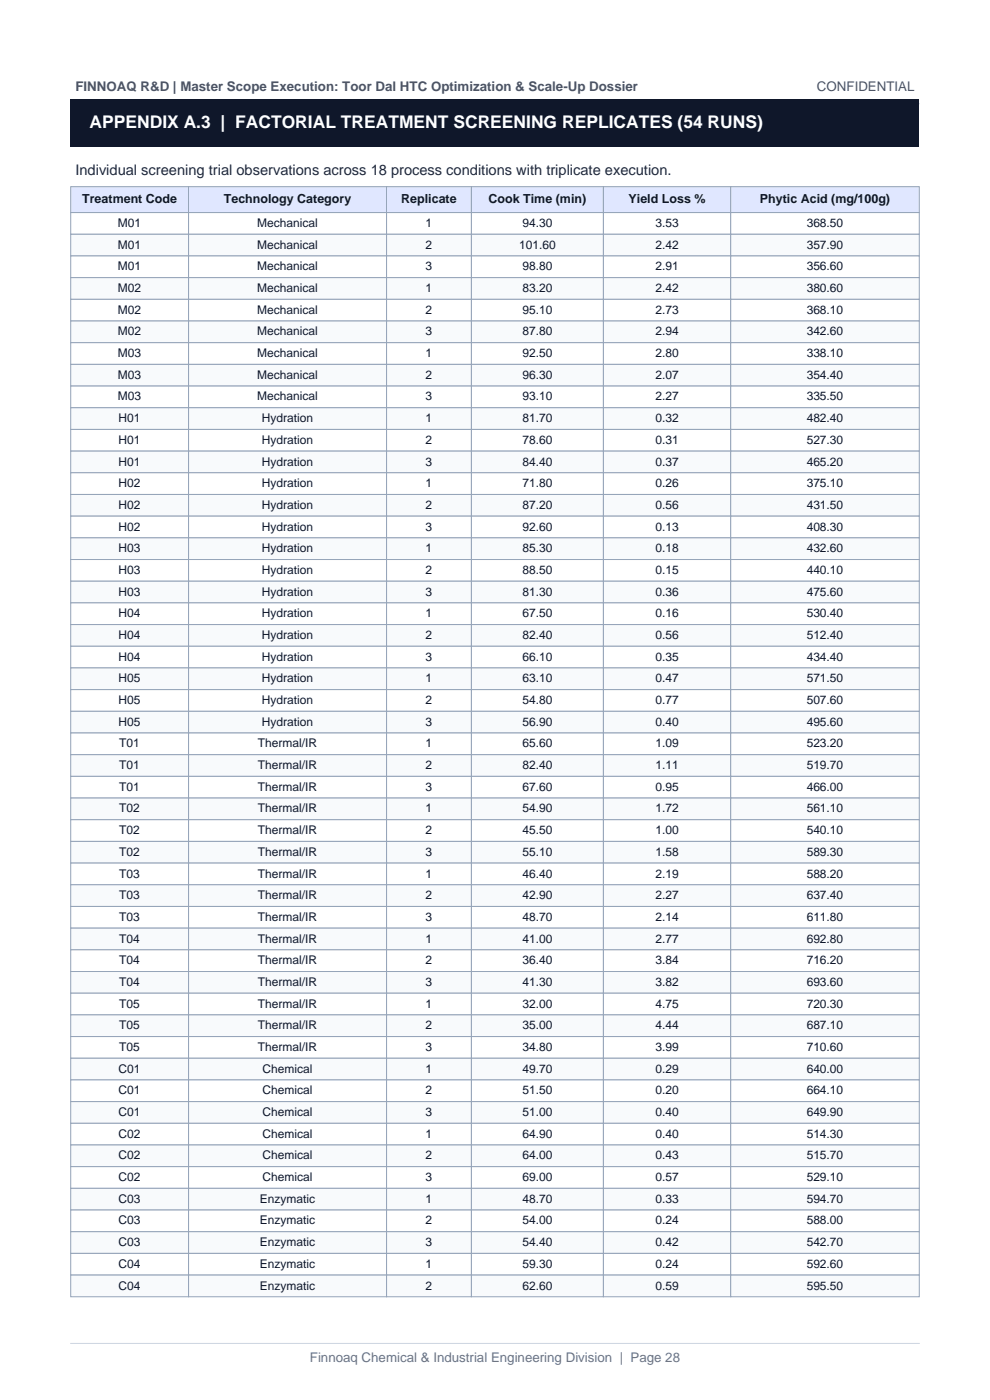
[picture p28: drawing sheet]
<svg xmlns="http://www.w3.org/2000/svg" width="210mm" height="297mm" viewBox="0 0 210 297" stroke-linecap="round" stroke-linejoin="round" font-family="sans-serif">
<defs><g id="words">
<text font-size="3.7" fill="#fff" x="19" y="27.2">APPENDIX A.3 | FACTORIAL TREATMENT SCREENING REPLICATES (54 RUNS)</text>
<text font-size="3.1" fill="#1e293b" x="16" y="37">Individual screening trial observations across 18 process conditions with triplicate execution.</text>
<g font-size="2.8" fill="#475569">
<text x="16" y="19.3">FINNOAQ R&amp;D | Master Scope Execution: Toor Dal HTC Optimization &amp; Scale-Up Dossier</text>
<text x="173.3" y="19.3">CONFIDENTIAL</text>
</g>
<text font-size="2.8" fill="#64748b" x="65.7" y="288.8">Finnoaq Chemical &amp; Industrial Engineering Division | Page 28</text>
<g font-size="2.6" fill="#0f172a">
<text x="17.4" y="43.1">Treatment Code</text>
<text x="47.5" y="43.1">Technology Category</text>
<text x="85.1" y="43.1">Replicate</text>
<text x="103.6" y="43.1">Cook Time (min)</text>
<text x="133.3" y="43.1">Yield Loss %</text>
<text x="161.2" y="43.1">Phytic Acid (mg/100g)</text>
</g>
<g font-size="2.5" fill="#0f172a">
<text x="25" y="48.2">M01</text>
<text x="25" y="52.8">M01</text>
<text x="54.6" y="48.2">Mechanical</text>
<text x="54.6" y="52.8">Mechanical</text>
<text x="90.3" y="48.2">1</text>
<text x="90.3" y="52.8">2</text>
<text x="110.1" y="52.8">101.60</text>
<text x="110.8" y="48.2">94.30</text>
<text x="139" y="48.2">3.53</text>
<text x="139" y="52.8">2.42</text>
<text x="171.1" y="48.2">368.50</text>
<text x="171.1" y="52.8">357.90</text>
<text x="25" y="57.4">M01</text>
<text x="54.6" y="57.4">Mechanical</text>
<text x="90.3" y="57.4">3</text>
<text x="110.8" y="57.4">98.80</text>
<text x="139" y="57.4">2.91</text>
<text x="171.1" y="57.4">356.60</text>
<text x="25" y="62">M02</text>
<text x="54.6" y="62">Mechanical</text>
<text x="90.3" y="62">1</text>
<text x="110.8" y="62">83.20</text>
<text x="139" y="62">2.42</text>
<text x="171.1" y="62">380.60</text>
<text x="25" y="66.6">M02</text>
<text x="25" y="71.2">M02</text>
<text x="54.6" y="66.6">Mechanical</text>
<text x="54.6" y="71.2">Mechanical</text>
<text x="90.3" y="66.6">2</text>
<text x="90.3" y="71.2">3</text>
<text x="110.8" y="66.6">95.10</text>
<text x="110.8" y="71.2">87.80</text>
<text x="139" y="66.6">2.73</text>
<text x="139" y="71.2">2.94</text>
<text x="171.1" y="66.6">368.10</text>
<text x="171.1" y="71.2">342.60</text>
<text x="25" y="75.8">M03</text>
<text x="54.6" y="75.8">Mechanical</text>
<text x="90.3" y="75.8">1</text>
<text x="110.8" y="75.8">92.50</text>
<text x="139" y="75.8">2.80</text>
<text x="171.1" y="75.8">338.10</text>
<text x="25" y="80.4">M03</text>
<text x="54.6" y="80.4">Mechanical</text>
<text x="90.3" y="80.4">2</text>
<text x="110.8" y="80.4">96.30</text>
<text x="139" y="80.4">2.07</text>
<text x="171.1" y="80.4">354.40</text>
<text x="25" y="85">M03</text>
<text x="25.2" y="89.6">H01</text>
<text x="54.6" y="85">Mechanical</text>
<text x="55.6" y="89.6">Hydration</text>
<text x="90.3" y="85">3</text>
<text x="90.3" y="89.6">1</text>
<text x="110.8" y="85">93.10</text>
<text x="110.8" y="89.6">81.70</text>
<text x="139" y="85">2.27</text>
<text x="139" y="89.6">0.32</text>
<text x="171.1" y="85">335.50</text>
<text x="171.1" y="89.6">482.40</text>
<text x="25.2" y="94.2">H01</text>
<text x="55.6" y="94.2">Hydration</text>
<text x="90.3" y="94.2">2</text>
<text x="110.8" y="94.2">78.60</text>
<text x="139" y="94.2">0.31</text>
<text x="171.1" y="94.2">527.30</text>
<text x="25.2" y="98.8">H01</text>
<text x="55.6" y="98.8">Hydration</text>
<text x="90.3" y="98.8">3</text>
<text x="110.8" y="98.8">84.40</text>
<text x="139" y="98.8">0.37</text>
<text x="171.1" y="98.8">465.20</text>
<text x="25.2" y="103.4">H02</text>
<text x="25.2" y="108">H02</text>
<text x="55.6" y="103.4">Hydration</text>
<text x="55.6" y="108">Hydration</text>
<text x="90.3" y="103.4">1</text>
<text x="90.3" y="108">2</text>
<text x="110.8" y="103.4">71.80</text>
<text x="110.8" y="108">87.20</text>
<text x="139" y="103.4">0.26</text>
<text x="139" y="108">0.56</text>
<text x="171.1" y="103.4">375.10</text>
<text x="171.1" y="108">431.50</text>
<text x="25.2" y="112.6">H02</text>
<text x="55.6" y="112.6">Hydration</text>
<text x="90.3" y="112.6">3</text>
<text x="110.8" y="112.6">92.60</text>
<text x="139" y="112.6">0.13</text>
<text x="171.1" y="112.6">408.30</text>
<text x="25.2" y="117.2">H03</text>
<text x="55.6" y="117.2">Hydration</text>
<text x="90.3" y="117.2">1</text>
<text x="110.8" y="117.2">85.30</text>
<text x="139" y="117.2">0.18</text>
<text x="171.1" y="117.2">432.60</text>
<text x="25.2" y="121.8">H03</text>
<text x="55.6" y="121.8">Hydration</text>
<text x="90.3" y="121.8">2</text>
<text x="110.8" y="121.8">88.50</text>
<text x="139" y="121.8">0.15</text>
<text x="171.1" y="121.8">440.10</text>
<text x="25.2" y="126.4">H03</text>
<text x="25.2" y="131">H04</text>
<text x="55.6" y="126.4">Hydration</text>
<text x="55.6" y="131">Hydration</text>
<text x="90.3" y="126.4">3</text>
<text x="90.3" y="131">1</text>
<text x="110.8" y="126.4">81.30</text>
<text x="110.8" y="131">67.50</text>
<text x="139" y="126.4">0.36</text>
<text x="139" y="131">0.16</text>
<text x="171.1" y="126.4">475.60</text>
<text x="171.1" y="131">530.40</text>
<text x="25.2" y="135.6">H04</text>
<text x="55.6" y="135.6">Hydration</text>
<text x="90.3" y="135.6">2</text>
<text x="110.8" y="135.6">82.40</text>
<text x="139" y="135.6">0.56</text>
<text x="171.1" y="135.6">512.40</text>
<text x="25.2" y="140.2">H04</text>
<text x="55.6" y="140.2">Hydration</text>
<text x="90.3" y="140.2">3</text>
<text x="110.8" y="140.2">66.10</text>
<text x="139" y="140.2">0.35</text>
<text x="171.1" y="140.2">434.40</text>
<text x="25.2" y="144.8">H05</text>
<text x="25.2" y="149.4">H05</text>
<text x="55.6" y="144.8">Hydration</text>
<text x="55.6" y="149.4">Hydration</text>
<text x="90.3" y="144.8">1</text>
<text x="90.3" y="149.4">2</text>
<text x="110.8" y="144.8">63.10</text>
<text x="110.8" y="149.4">54.80</text>
<text x="139" y="144.8">0.47</text>
<text x="139" y="149.4">0.77</text>
<text x="171.1" y="144.8">571.50</text>
<text x="171.1" y="149.4">507.60</text>
<text x="25.2" y="154">H05</text>
<text x="55.6" y="154">Hydration</text>
<text x="90.3" y="154">3</text>
<text x="110.8" y="154">56.90</text>
<text x="139" y="154">0.40</text>
<text x="171.1" y="154">495.60</text>
<text x="25.3" y="158.6">T01</text>
<text x="54.7" y="158.6">Thermal/IR</text>
<text x="90.3" y="158.6">1</text>
<text x="110.8" y="158.6">65.60</text>
<text x="139" y="158.6">1.09</text>
<text x="171.1" y="158.6">523.20</text>
<text x="25.3" y="163.2">T01</text>
<text x="25.3" y="167.8">T01</text>
<text x="54.7" y="163.2">Thermal/IR</text>
<text x="54.7" y="167.8">Thermal/IR</text>
<text x="90.3" y="163.2">2</text>
<text x="90.3" y="167.8">3</text>
<text x="110.8" y="163.2">82.40</text>
<text x="110.8" y="167.8">67.60</text>
<text x="139" y="163.2">1.11</text>
<text x="139" y="167.8">0.95</text>
<text x="171.1" y="163.2">519.70</text>
<text x="171.1" y="167.8">466.00</text>
<text x="25.3" y="172.4">T02</text>
<text x="54.7" y="172.4">Thermal/IR</text>
<text x="90.3" y="172.4">1</text>
<text x="110.8" y="172.4">54.90</text>
<text x="139" y="172.4">1.72</text>
<text x="171.1" y="172.4">561.10</text>
<text x="25.3" y="177">T02</text>
<text x="54.7" y="177">Thermal/IR</text>
<text x="90.3" y="177">2</text>
<text x="110.8" y="177">45.50</text>
<text x="139" y="177">1.00</text>
<text x="171.1" y="177">540.10</text>
<text x="25.3" y="181.6">T02</text>
<text x="54.7" y="181.6">Thermal/IR</text>
<text x="90.3" y="181.6">3</text>
<text x="110.8" y="181.6">55.10</text>
<text x="139" y="181.6">1.58</text>
<text x="171.1" y="181.6">589.30</text>
<text x="25.3" y="186.2">T03</text>
<text x="25.3" y="190.8">T03</text>
<text x="54.7" y="186.2">Thermal/IR</text>
<text x="54.7" y="190.8">Thermal/IR</text>
<text x="90.3" y="186.2">1</text>
<text x="90.3" y="190.8">2</text>
<text x="110.8" y="186.2">46.40</text>
<text x="110.8" y="190.8">42.90</text>
<text x="139" y="186.2">2.19</text>
<text x="139" y="190.8">2.27</text>
<text x="171.1" y="186.2">588.20</text>
<text x="171.1" y="190.8">637.40</text>
<text x="25.3" y="195.4">T03</text>
<text x="54.7" y="195.4">Thermal/IR</text>
<text x="90.3" y="195.4">3</text>
<text x="110.8" y="195.4">48.70</text>
<text x="139" y="195.4">2.14</text>
<text x="171.1" y="195.4">611.80</text>
<text x="25.3" y="200">T04</text>
<text x="54.7" y="200">Thermal/IR</text>
<text x="90.3" y="200">1</text>
<text x="110.8" y="200">41.00</text>
<text x="139" y="200">2.77</text>
<text x="171.1" y="200">692.80</text>
<text x="25.3" y="204.6">T04</text>
<text x="25.3" y="209.2">T04</text>
<text x="54.7" y="204.6">Thermal/IR</text>
<text x="54.7" y="209.2">Thermal/IR</text>
<text x="90.3" y="204.6">2</text>
<text x="90.3" y="209.2">3</text>
<text x="110.8" y="204.6">36.40</text>
<text x="110.8" y="209.2">41.30</text>
<text x="139" y="204.6">3.84</text>
<text x="139" y="209.2">3.82</text>
<text x="171.1" y="204.6">716.20</text>
<text x="171.1" y="209.2">693.60</text>
<text x="25.3" y="213.8">T05</text>
<text x="54.7" y="213.8">Thermal/IR</text>
<text x="90.3" y="213.8">1</text>
<text x="110.8" y="213.8">32.00</text>
<text x="139" y="213.8">4.75</text>
<text x="171.1" y="213.8">720.30</text>
<text x="25.3" y="218.4">T05</text>
<text x="54.7" y="218.4">Thermal/IR</text>
<text x="90.3" y="218.4">2</text>
<text x="110.8" y="218.4">35.00</text>
<text x="139" y="218.4">4.44</text>
<text x="171.1" y="218.4">687.10</text>
<text x="25.2" y="227.6">C01</text>
<text x="25.3" y="223">T05</text>
<text x="54.7" y="223">Thermal/IR</text>
<text x="55.7" y="227.6">Chemical</text>
<text x="90.3" y="223">3</text>
<text x="90.3" y="227.6">1</text>
<text x="110.8" y="223">34.80</text>
<text x="110.8" y="227.6">49.70</text>
<text x="139" y="223">3.99</text>
<text x="139" y="227.6">0.29</text>
<text x="171.1" y="223">710.60</text>
<text x="171.1" y="227.6">640.00</text>
<text x="25.2" y="232.2">C01</text>
<text x="55.7" y="232.2">Chemical</text>
<text x="90.3" y="232.2">2</text>
<text x="110.8" y="232.2">51.50</text>
<text x="139" y="232.2">0.20</text>
<text x="171.1" y="232.2">664.10</text>
<text x="25.2" y="236.8">C01</text>
<text x="55.7" y="236.8">Chemical</text>
<text x="90.3" y="236.8">3</text>
<text x="110.8" y="236.8">51.00</text>
<text x="139" y="236.8">0.40</text>
<text x="171.1" y="236.8">649.90</text>
<text x="25.2" y="241.4">C02</text>
<text x="25.2" y="246">C02</text>
<text x="55.7" y="241.4">Chemical</text>
<text x="55.7" y="246">Chemical</text>
<text x="90.3" y="241.4">1</text>
<text x="90.3" y="246">2</text>
<text x="110.8" y="241.4">64.90</text>
<text x="110.8" y="246">64.00</text>
<text x="139" y="241.4">0.40</text>
<text x="139" y="246">0.43</text>
<text x="171.1" y="241.4">514.30</text>
<text x="171.1" y="246">515.70</text>
<text x="25.2" y="250.6">C02</text>
<text x="55.7" y="250.6">Chemical</text>
<text x="90.3" y="250.6">3</text>
<text x="110.8" y="250.6">69.00</text>
<text x="139" y="250.6">0.57</text>
<text x="171.1" y="250.6">529.10</text>
<text x="25.2" y="255.2">C03</text>
<text x="55.1" y="255.2">Enzymatic</text>
<text x="90.3" y="255.2">1</text>
<text x="110.8" y="255.2">48.70</text>
<text x="139" y="255.2">0.33</text>
<text x="171.1" y="255.2">594.70</text>
<text x="25.2" y="259.8">C03</text>
<text x="55.1" y="259.8">Enzymatic</text>
<text x="90.3" y="259.8">2</text>
<text x="110.8" y="259.8">54.00</text>
<text x="139" y="259.8">0.24</text>
<text x="171.1" y="259.8">588.00</text>
<text x="25.2" y="264.4">C03</text>
<text x="25.2" y="269">C04</text>
<text x="55.1" y="264.4">Enzymatic</text>
<text x="55.1" y="269">Enzymatic</text>
<text x="90.3" y="264.4">3</text>
<text x="90.3" y="269">1</text>
<text x="110.8" y="264.4">54.40</text>
<text x="110.8" y="269">59.30</text>
<text x="139" y="264.4">0.42</text>
<text x="139" y="269">0.24</text>
<text x="171.1" y="264.4">542.70</text>
<text x="171.1" y="269">592.60</text>
<text x="25.2" y="273.6">C04</text>
<text x="55.1" y="273.6">Enzymatic</text>
<text x="90.3" y="273.6">2</text>
<text x="110.8" y="273.6">62.60</text>
<text x="139" y="273.6">0.59</text>
<text x="171.1" y="273.6">595.50</text>
</g>
</g></defs>
<path d="M15 22h180" fill="none" stroke="#cbd5e1" stroke-width=".21"/>
<path d="M15 21h180v10h-180z" fill="#0f172a"/>
<g fill="#e0e7ff" stroke="#94a3b8" stroke-width=".21">
<path d="M15 39.6h25v5.5h-25z"/>
<path d="M40 39.6h42v5.5h-42z"/>
<path d="M82 39.6h18v5.5h-18z"/>
<path d="M100 39.6h28v5.5h-28z"/>
<path d="M128 39.6h27v5.5h-27z"/>
<path d="M155 39.6h40v5.5h-40z"/>
</g>
<g fill="#fff" stroke="#94a3b8" stroke-width=".21">
<path d="M15 45.1h25v4.6h-25z"/>
<path d="M40 45.1h42v4.6h-42z"/>
<path d="M82 45.1h18v4.6h-18z"/>
<path d="M100 45.1h28v4.6h-28z"/>
<path d="M128 45.1h27v4.6h-27z"/>
<path d="M155 45.1h40v4.6h-40z"/>
</g>
<g fill="#f8fafc" stroke="#94a3b8" stroke-width=".21">
<path d="M15 49.7h25v4.6h-25z"/>
<path d="M40 49.7h42v4.6h-42z"/>
<path d="M82 49.7h18v4.6h-18z"/>
<path d="M100 49.7h28v4.6h-28z"/>
<path d="M128 49.7h27v4.6h-27z"/>
<path d="M155 49.7h40v4.6h-40z"/>
</g>
<g fill="#fff" stroke="#94a3b8" stroke-width=".21">
<path d="M15 54.3h25v4.6h-25z"/>
<path d="M40 54.3h42v4.6h-42z"/>
<path d="M82 54.3h18v4.6h-18z"/>
<path d="M100 54.3h28v4.6h-28z"/>
<path d="M128 54.3h27v4.6h-27z"/>
<path d="M155 54.3h40v4.6h-40z"/>
</g>
<g fill="#f8fafc" stroke="#94a3b8" stroke-width=".21">
<path d="M15 58.9h25v4.6h-25z"/>
<path d="M40 58.9h42v4.6h-42z"/>
<path d="M82 58.9h18v4.6h-18z"/>
<path d="M100 58.9h28v4.6h-28z"/>
<path d="M128 58.9h27v4.6h-27z"/>
<path d="M155 58.9h40v4.6h-40z"/>
</g>
<g fill="#fff" stroke="#94a3b8" stroke-width=".21">
<path d="M15 63.5h25v4.6h-25z"/>
<path d="M40 63.5h42v4.6h-42z"/>
<path d="M82 63.5h18v4.6h-18z"/>
<path d="M100 63.5h28v4.6h-28z"/>
<path d="M128 63.5h27v4.6h-27z"/>
<path d="M155 63.5h40v4.6h-40z"/>
</g>
<g fill="#f8fafc" stroke="#94a3b8" stroke-width=".21">
<path d="M15 68.1h25v4.6h-25z"/>
<path d="M40 68.1h42v4.6h-42z"/>
<path d="M82 68.1h18v4.6h-18z"/>
<path d="M100 68.1h28v4.6h-28z"/>
<path d="M128 68.1h27v4.6h-27z"/>
<path d="M155 68.1h40v4.6h-40z"/>
</g>
<g fill="#fff" stroke="#94a3b8" stroke-width=".21">
<path d="M15 72.7h25v4.6h-25z"/>
<path d="M40 72.7h42v4.6h-42z"/>
<path d="M82 72.7h18v4.6h-18z"/>
<path d="M100 72.7h28v4.6h-28z"/>
<path d="M128 72.7h27v4.6h-27z"/>
<path d="M155 72.7h40v4.6h-40z"/>
</g>
<g fill="#f8fafc" stroke="#94a3b8" stroke-width=".21">
<path d="M15 77.3h25v4.6h-25z"/>
<path d="M40 77.3h42v4.6h-42z"/>
<path d="M82 77.3h18v4.6h-18z"/>
<path d="M100 77.3h28v4.6h-28z"/>
<path d="M128 77.3h27v4.6h-27z"/>
<path d="M155 77.3h40v4.6h-40z"/>
</g>
<g fill="#fff" stroke="#94a3b8" stroke-width=".21">
<path d="M15 81.9h25v4.6h-25z"/>
<path d="M40 81.9h42v4.6h-42z"/>
<path d="M82 81.9h18v4.6h-18z"/>
<path d="M100 81.9h28v4.6h-28z"/>
<path d="M128 81.9h27v4.6h-27z"/>
<path d="M155 81.9h40v4.6h-40z"/>
</g>
<g fill="#f8fafc" stroke="#94a3b8" stroke-width=".21">
<path d="M15 86.5h25v4.6h-25z"/>
<path d="M40 86.5h42v4.6h-42z"/>
<path d="M82 86.5h18v4.6h-18z"/>
<path d="M100 86.5h28v4.6h-28z"/>
<path d="M128 86.5h27v4.6h-27z"/>
<path d="M155 86.5h40v4.6h-40z"/>
</g>
<g fill="#fff" stroke="#94a3b8" stroke-width=".21">
<path d="M15 91.1h25v4.6h-25z"/>
<path d="M40 91.1h42v4.6h-42z"/>
<path d="M82 91.1h18v4.6h-18z"/>
<path d="M100 91.1h28v4.6h-28z"/>
<path d="M128 91.1h27v4.6h-27z"/>
<path d="M155 91.1h40v4.6h-40z"/>
</g>
<g fill="#f8fafc" stroke="#94a3b8" stroke-width=".21">
<path d="M15 95.7h25v4.6h-25z"/>
<path d="M40 95.7h42v4.6h-42z"/>
<path d="M82 95.7h18v4.6h-18z"/>
<path d="M100 95.7h28v4.6h-28z"/>
<path d="M128 95.7h27v4.6h-27z"/>
<path d="M155 95.7h40v4.6h-40z"/>
</g>
<g fill="#fff" stroke="#94a3b8" stroke-width=".21">
<path d="M15 100.3h25v4.6h-25z"/>
<path d="M40 100.3h42v4.6h-42z"/>
<path d="M82 100.3h18v4.6h-18z"/>
<path d="M100 100.3h28v4.6h-28z"/>
<path d="M128 100.3h27v4.6h-27z"/>
<path d="M155 100.3h40v4.6h-40z"/>
</g>
<g fill="#f8fafc" stroke="#94a3b8" stroke-width=".21">
<path d="M15 104.9h25v4.6h-25z"/>
<path d="M40 104.9h42v4.6h-42z"/>
<path d="M82 104.9h18v4.6h-18z"/>
<path d="M100 104.9h28v4.6h-28z"/>
<path d="M128 104.9h27v4.6h-27z"/>
<path d="M155 104.9h40v4.6h-40z"/>
</g>
<g fill="#fff" stroke="#94a3b8" stroke-width=".21">
<path d="M15 109.5h25v4.6h-25z"/>
<path d="M40 109.5h42v4.6h-42z"/>
<path d="M82 109.5h18v4.6h-18z"/>
<path d="M100 109.5h28v4.6h-28z"/>
<path d="M128 109.5h27v4.6h-27z"/>
<path d="M155 109.5h40v4.6h-40z"/>
</g>
<g fill="#f8fafc" stroke="#94a3b8" stroke-width=".21">
<path d="M15 114.1h25v4.6h-25z"/>
<path d="M40 114.1h42v4.6h-42z"/>
<path d="M82 114.1h18v4.6h-18z"/>
<path d="M100 114.1h28v4.6h-28z"/>
<path d="M128 114.1h27v4.6h-27z"/>
<path d="M155 114.1h40v4.6h-40z"/>
</g>
<g fill="#fff" stroke="#94a3b8" stroke-width=".21">
<path d="M15 118.7h25v4.6h-25z"/>
<path d="M40 118.7h42v4.6h-42z"/>
<path d="M82 118.7h18v4.6h-18z"/>
<path d="M100 118.7h28v4.6h-28z"/>
<path d="M128 118.7h27v4.6h-27z"/>
<path d="M155 118.7h40v4.6h-40z"/>
</g>
<g fill="#f8fafc" stroke="#94a3b8" stroke-width=".21">
<path d="M15 123.3h25v4.6h-25z"/>
<path d="M40 123.3h42v4.6h-42z"/>
<path d="M82 123.3h18v4.6h-18z"/>
<path d="M100 123.3h28v4.6h-28z"/>
<path d="M128 123.3h27v4.6h-27z"/>
<path d="M155 123.3h40v4.6h-40z"/>
</g>
<g fill="#fff" stroke="#94a3b8" stroke-width=".21">
<path d="M15 127.9h25v4.6h-25z"/>
<path d="M40 127.9h42v4.6h-42z"/>
<path d="M82 127.9h18v4.6h-18z"/>
<path d="M100 127.9h28v4.6h-28z"/>
<path d="M128 127.9h27v4.6h-27z"/>
<path d="M155 127.9h40v4.6h-40z"/>
</g>
<g fill="#f8fafc" stroke="#94a3b8" stroke-width=".21">
<path d="M15 132.5h25v4.6h-25z"/>
<path d="M40 132.5h42v4.6h-42z"/>
<path d="M82 132.5h18v4.6h-18z"/>
<path d="M100 132.5h28v4.6h-28z"/>
<path d="M128 132.5h27v4.6h-27z"/>
<path d="M155 132.5h40v4.6h-40z"/>
</g>
<g fill="#fff" stroke="#94a3b8" stroke-width=".21">
<path d="M15 137.1h25v4.6h-25z"/>
<path d="M40 137.1h42v4.6h-42z"/>
<path d="M82 137.1h18v4.6h-18z"/>
<path d="M100 137.1h28v4.6h-28z"/>
<path d="M128 137.1h27v4.6h-27z"/>
<path d="M155 137.1h40v4.6h-40z"/>
</g>
<g fill="#f8fafc" stroke="#94a3b8" stroke-width=".21">
<path d="M15 141.7h25v4.6h-25z"/>
<path d="M40 141.7h42v4.6h-42z"/>
<path d="M82 141.7h18v4.6h-18z"/>
<path d="M100 141.7h28v4.6h-28z"/>
<path d="M128 141.7h27v4.6h-27z"/>
<path d="M155 141.7h40v4.6h-40z"/>
</g>
<g fill="#fff" stroke="#94a3b8" stroke-width=".21">
<path d="M15 146.3h25v4.6h-25z"/>
<path d="M40 146.3h42v4.6h-42z"/>
<path d="M82 146.3h18v4.6h-18z"/>
<path d="M100 146.3h28v4.6h-28z"/>
<path d="M128 146.3h27v4.6h-27z"/>
<path d="M155 146.3h40v4.6h-40z"/>
</g>
<g fill="#f8fafc" stroke="#94a3b8" stroke-width=".21">
<path d="M15 150.9h25v4.6h-25z"/>
<path d="M40 150.9h42v4.6h-42z"/>
<path d="M82 150.9h18v4.6h-18z"/>
<path d="M100 150.9h28v4.6h-28z"/>
<path d="M128 150.9h27v4.6h-27z"/>
<path d="M155 150.9h40v4.6h-40z"/>
</g>
<g fill="#fff" stroke="#94a3b8" stroke-width=".21">
<path d="M15 155.5h25v4.6h-25z"/>
<path d="M40 155.5h42v4.6h-42z"/>
<path d="M82 155.5h18v4.6h-18z"/>
<path d="M100 155.5h28v4.6h-28z"/>
<path d="M128 155.5h27v4.6h-27z"/>
<path d="M155 155.5h40v4.6h-40z"/>
</g>
<g fill="#f8fafc" stroke="#94a3b8" stroke-width=".21">
<path d="M15 160.1h25v4.6h-25z"/>
<path d="M40 160.1h42v4.6h-42z"/>
<path d="M82 160.1h18v4.6h-18z"/>
<path d="M100 160.1h28v4.6h-28z"/>
<path d="M128 160.1h27v4.6h-27z"/>
<path d="M155 160.1h40v4.6h-40z"/>
</g>
<g fill="#fff" stroke="#94a3b8" stroke-width=".21">
<path d="M15 164.7h25v4.6h-25z"/>
<path d="M40 164.7h42v4.6h-42z"/>
<path d="M82 164.7h18v4.6h-18z"/>
<path d="M100 164.7h28v4.6h-28z"/>
<path d="M128 164.7h27v4.6h-27z"/>
<path d="M155 164.7h40v4.6h-40z"/>
</g>
<g fill="#f8fafc" stroke="#94a3b8" stroke-width=".21">
<path d="M15 169.3h25v4.6h-25z"/>
<path d="M40 169.3h42v4.6h-42z"/>
<path d="M82 169.3h18v4.6h-18z"/>
<path d="M100 169.3h28v4.6h-28z"/>
<path d="M128 169.3h27v4.6h-27z"/>
<path d="M155 169.3h40v4.6h-40z"/>
</g>
<g fill="#fff" stroke="#94a3b8" stroke-width=".21">
<path d="M15 173.9h25v4.6h-25z"/>
<path d="M40 173.9h42v4.6h-42z"/>
<path d="M82 173.9h18v4.6h-18z"/>
<path d="M100 173.9h28v4.6h-28z"/>
<path d="M128 173.9h27v4.6h-27z"/>
<path d="M155 173.9h40v4.6h-40z"/>
</g>
<g fill="#f8fafc" stroke="#94a3b8" stroke-width=".21">
<path d="M15 178.5h25v4.6h-25z"/>
<path d="M40 178.5h42v4.6h-42z"/>
<path d="M82 178.5h18v4.6h-18z"/>
<path d="M100 178.5h28v4.6h-28z"/>
<path d="M128 178.5h27v4.6h-27z"/>
<path d="M155 178.5h40v4.6h-40z"/>
</g>
<g fill="#fff" stroke="#94a3b8" stroke-width=".21">
<path d="M15 183.1h25v4.6h-25z"/>
<path d="M40 183.1h42v4.6h-42z"/>
<path d="M82 183.1h18v4.6h-18z"/>
<path d="M100 183.1h28v4.6h-28z"/>
<path d="M128 183.1h27v4.6h-27z"/>
<path d="M155 183.1h40v4.6h-40z"/>
</g>
<g fill="#f8fafc" stroke="#94a3b8" stroke-width=".21">
<path d="M15 187.7h25v4.6h-25z"/>
<path d="M40 187.7h42v4.6h-42z"/>
<path d="M82 187.7h18v4.6h-18z"/>
<path d="M100 187.7h28v4.6h-28z"/>
<path d="M128 187.7h27v4.6h-27z"/>
<path d="M155 187.7h40v4.6h-40z"/>
</g>
<g fill="#fff" stroke="#94a3b8" stroke-width=".21">
<path d="M15 192.3h25v4.6h-25z"/>
<path d="M40 192.3h42v4.6h-42z"/>
<path d="M82 192.3h18v4.6h-18z"/>
<path d="M100 192.3h28v4.6h-28z"/>
<path d="M128 192.3h27v4.6h-27z"/>
<path d="M155 192.3h40v4.6h-40z"/>
</g>
<g fill="#f8fafc" stroke="#94a3b8" stroke-width=".21">
<path d="M15 196.9h25v4.6h-25z"/>
<path d="M40 196.9h42v4.6h-42z"/>
<path d="M82 196.9h18v4.6h-18z"/>
<path d="M100 196.9h28v4.6h-28z"/>
<path d="M128 196.9h27v4.6h-27z"/>
<path d="M155 196.9h40v4.6h-40z"/>
</g>
<g fill="#fff" stroke="#94a3b8" stroke-width=".21">
<path d="M15 201.5h25v4.6h-25z"/>
<path d="M40 201.5h42v4.6h-42z"/>
<path d="M82 201.5h18v4.6h-18z"/>
<path d="M100 201.5h28v4.6h-28z"/>
<path d="M128 201.5h27v4.6h-27z"/>
<path d="M155 201.5h40v4.6h-40z"/>
</g>
<g fill="#f8fafc" stroke="#94a3b8" stroke-width=".21">
<path d="M15 206.1h25v4.6h-25z"/>
<path d="M40 206.1h42v4.6h-42z"/>
<path d="M82 206.1h18v4.6h-18z"/>
<path d="M100 206.1h28v4.6h-28z"/>
<path d="M128 206.1h27v4.6h-27z"/>
<path d="M155 206.1h40v4.6h-40z"/>
</g>
<g fill="#fff" stroke="#94a3b8" stroke-width=".21">
<path d="M15 210.7h25v4.6h-25z"/>
<path d="M40 210.7h42v4.6h-42z"/>
<path d="M82 210.7h18v4.6h-18z"/>
<path d="M100 210.7h28v4.6h-28z"/>
<path d="M128 210.7h27v4.6h-27z"/>
<path d="M155 210.7h40v4.6h-40z"/>
</g>
<g fill="#f8fafc" stroke="#94a3b8" stroke-width=".21">
<path d="M15 215.3h25v4.6h-25z"/>
<path d="M40 215.3h42v4.6h-42z"/>
<path d="M82 215.3h18v4.6h-18z"/>
<path d="M100 215.3h28v4.6h-28z"/>
<path d="M128 215.3h27v4.6h-27z"/>
<path d="M155 215.3h40v4.6h-40z"/>
</g>
<g fill="#fff" stroke="#94a3b8" stroke-width=".21">
<path d="M15 219.9h25v4.6h-25z"/>
<path d="M40 219.9h42v4.6h-42z"/>
<path d="M82 219.9h18v4.6h-18z"/>
<path d="M100 219.9h28v4.6h-28z"/>
<path d="M128 219.9h27v4.6h-27z"/>
<path d="M155 219.9h40v4.6h-40z"/>
</g>
<g fill="#f8fafc" stroke="#94a3b8" stroke-width=".21">
<path d="M15 224.5h25v4.6h-25z"/>
<path d="M40 224.5h42v4.6h-42z"/>
<path d="M82 224.5h18v4.6h-18z"/>
<path d="M100 224.5h28v4.6h-28z"/>
<path d="M128 224.5h27v4.6h-27z"/>
<path d="M155 224.5h40v4.6h-40z"/>
</g>
<g fill="#fff" stroke="#94a3b8" stroke-width=".21">
<path d="M15 229.1h25v4.6h-25z"/>
<path d="M40 229.1h42v4.6h-42z"/>
<path d="M82 229.1h18v4.6h-18z"/>
<path d="M100 229.1h28v4.6h-28z"/>
<path d="M128 229.1h27v4.6h-27z"/>
<path d="M155 229.1h40v4.6h-40z"/>
</g>
<g fill="#f8fafc" stroke="#94a3b8" stroke-width=".21">
<path d="M15 233.7h25v4.6h-25z"/>
<path d="M40 233.7h42v4.6h-42z"/>
<path d="M82 233.7h18v4.6h-18z"/>
<path d="M100 233.7h28v4.6h-28z"/>
<path d="M128 233.7h27v4.6h-27z"/>
<path d="M155 233.7h40v4.6h-40z"/>
</g>
<g fill="#fff" stroke="#94a3b8" stroke-width=".21">
<path d="M15 238.3h25v4.6h-25z"/>
<path d="M40 238.3h42v4.6h-42z"/>
<path d="M82 238.3h18v4.6h-18z"/>
<path d="M100 238.3h28v4.6h-28z"/>
<path d="M128 238.3h27v4.6h-27z"/>
<path d="M155 238.3h40v4.6h-40z"/>
</g>
<g fill="#f8fafc" stroke="#94a3b8" stroke-width=".21">
<path d="M15 242.9h25v4.6h-25z"/>
<path d="M40 242.9h42v4.6h-42z"/>
<path d="M82 242.9h18v4.6h-18z"/>
<path d="M100 242.9h28v4.6h-28z"/>
<path d="M128 242.9h27v4.6h-27z"/>
<path d="M155 242.9h40v4.6h-40z"/>
</g>
<g fill="#fff" stroke="#94a3b8" stroke-width=".21">
<path d="M15 247.5h25v4.6h-25z"/>
<path d="M40 247.5h42v4.6h-42z"/>
<path d="M82 247.5h18v4.6h-18z"/>
<path d="M100 247.5h28v4.6h-28z"/>
<path d="M128 247.5h27v4.6h-27z"/>
<path d="M155 247.5h40v4.6h-40z"/>
</g>
<g fill="#f8fafc" stroke="#94a3b8" stroke-width=".21">
<path d="M15 252.1h25v4.6h-25z"/>
<path d="M40 252.1h42v4.6h-42z"/>
<path d="M82 252.1h18v4.6h-18z"/>
<path d="M100 252.1h28v4.6h-28z"/>
<path d="M128 252.1h27v4.6h-27z"/>
<path d="M155 252.1h40v4.6h-40z"/>
</g>
<g fill="#fff" stroke="#94a3b8" stroke-width=".21">
<path d="M15 256.7h25v4.6h-25z"/>
<path d="M40 256.7h42v4.6h-42z"/>
<path d="M82 256.7h18v4.6h-18z"/>
<path d="M100 256.7h28v4.6h-28z"/>
<path d="M128 256.7h27v4.6h-27z"/>
<path d="M155 256.7h40v4.6h-40z"/>
</g>
<g fill="#f8fafc" stroke="#94a3b8" stroke-width=".21">
<path d="M15 261.3h25v4.6h-25z"/>
<path d="M40 261.3h42v4.6h-42z"/>
<path d="M82 261.3h18v4.6h-18z"/>
<path d="M100 261.3h28v4.6h-28z"/>
<path d="M128 261.3h27v4.6h-27z"/>
<path d="M155 261.3h40v4.6h-40z"/>
</g>
<g fill="#fff" stroke="#94a3b8" stroke-width=".21">
<path d="M15 265.9h25v4.6h-25z"/>
<path d="M40 265.9h42v4.6h-42z"/>
<path d="M82 265.9h18v4.6h-18z"/>
<path d="M100 265.9h28v4.6h-28z"/>
<path d="M128 265.9h27v4.6h-27z"/>
<path d="M155 265.9h40v4.6h-40z"/>
</g>
<g fill="#f8fafc" stroke="#94a3b8" stroke-width=".21">
<path d="M15 270.5h25v4.6h-25z"/>
<path d="M40 270.5h42v4.6h-42z"/>
<path d="M82 270.5h18v4.6h-18z"/>
<path d="M100 270.5h28v4.6h-28z"/>
<path d="M128 270.5h27v4.6h-27z"/>
<path d="M155 270.5h40v4.6h-40z"/>
</g>
<path d="M15 285h180" fill="none" stroke="#cbd5e1" stroke-width=".21"/>
<use href="#words"/>
</svg>
